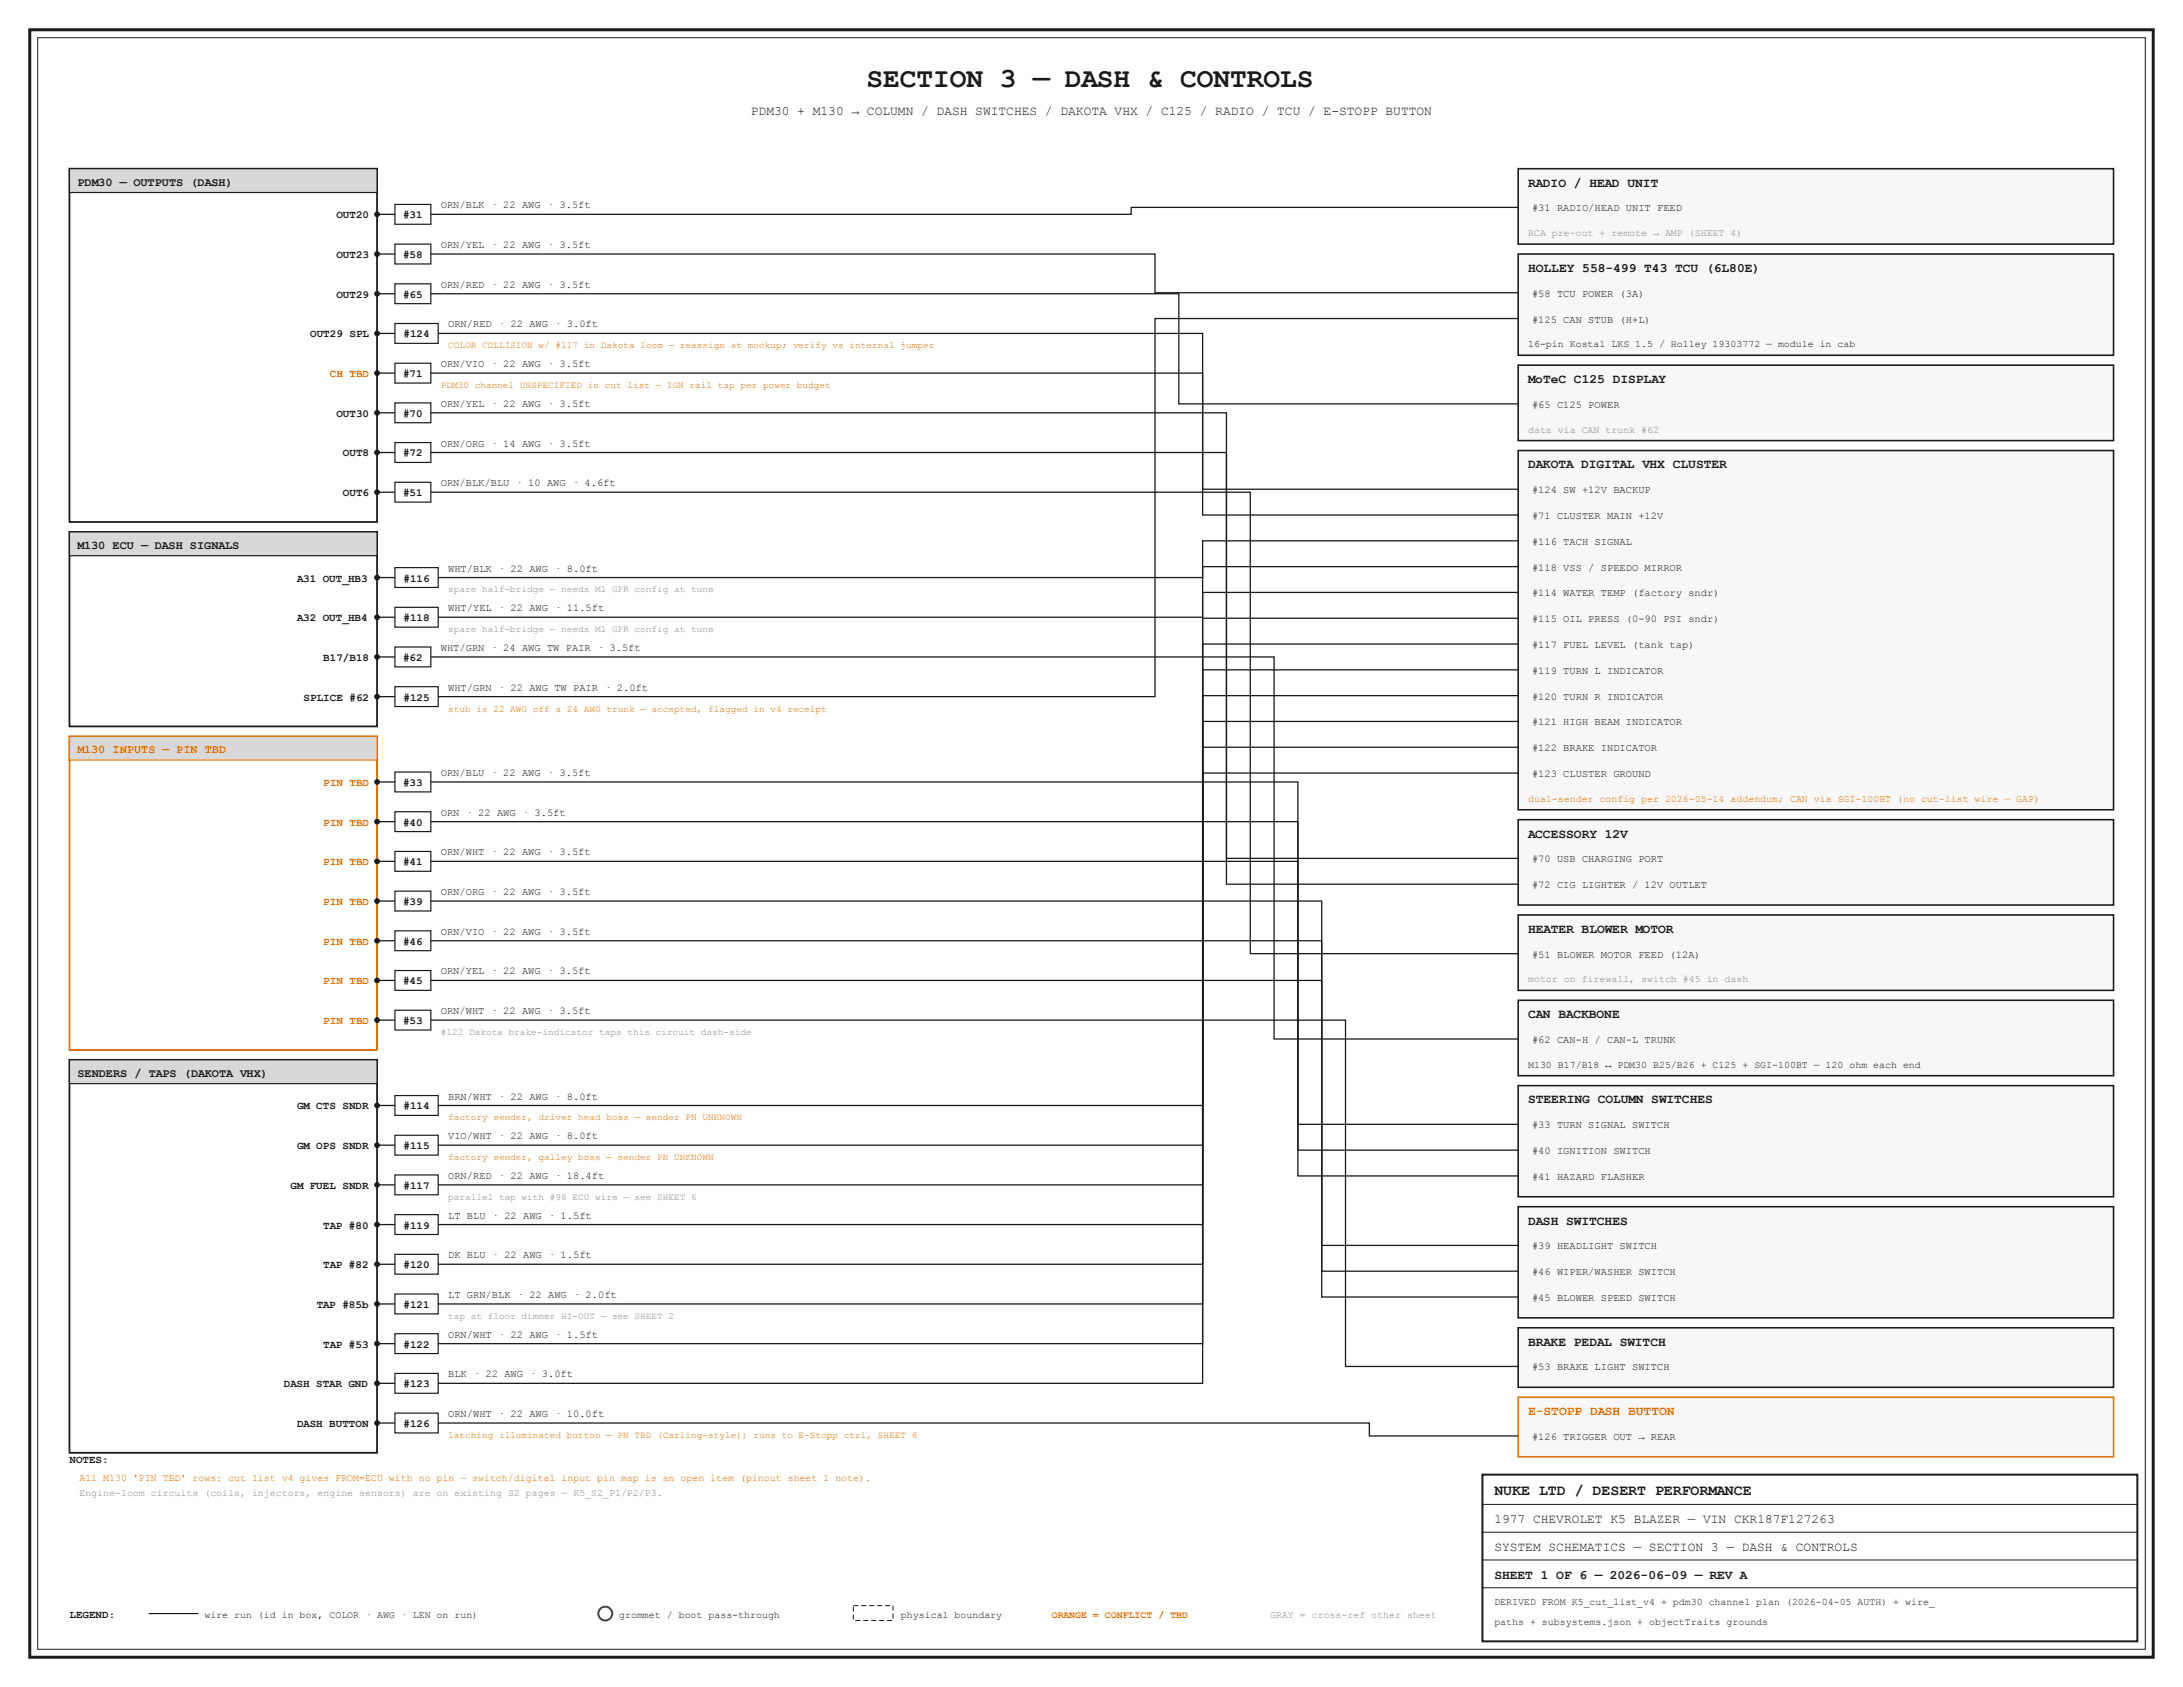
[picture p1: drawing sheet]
<svg xmlns="http://www.w3.org/2000/svg" width="582mm" height="450mm" viewBox="0 0 582 450" stroke-linecap="round" stroke-linejoin="round" font-family="sans-serif">
<defs><g id="words">
<text font-size="7.4" fill="#1a1a1a" x="231" y="23.3">SECTION 3 — DASH &amp; CONTROLS</text>
<text font-size="4" fill="#1a1a1a" x="398.5" y="398.7">NUKE LTD / DESERT PERFORMANCE</text>
<g font-size="3.4" fill="#1a1a1a">
<text x="200.2" y="30.7">PDM30 + M130 → COLUMN / DASH SWITCHES / DAKOTA VHX / C125 / RADIO / TCU / E-STOPP BUTTON</text>
<text x="407.5" y="49.7">RADIO / HEAD UNIT</text>
<text x="407.5" y="72.5">HOLLEY 558-499 T43 TCU (6L80E)</text>
<text x="407.5" y="102.1">MoTeC C125 DISPLAY</text>
<text x="407.5" y="124.9">DAKOTA DIGITAL VHX CLUSTER</text>
<text x="407.5" y="223.3">ACCESSORY 12V</text>
<text x="407.5" y="248.7">HEATER BLOWER MOTOR</text>
<text x="407.5" y="271.5">CAN BACKBONE</text>
<text x="407.5" y="294.2">STEERING COLUMN SWITCHES</text>
<text x="407.5" y="326.5">DASH SWITCHES</text>
<text x="407.5" y="358.8">BRAKE PEDAL SWITCH</text>
<text x="398.5" y="406.1">1977 CHEVROLET K5 BLAZER — VIN CKR187F127263</text>
<text x="398.5" y="413.5">SYSTEM SCHEMATICS — SECTION 3 — DASH &amp; CONTROLS</text>
<text x="398.5" y="421">SHEET 1 OF 6 — 2026-06-09 — REV A</text>
</g>
<text font-size="3.4" fill="#e67300" x="407.5" y="377.3">E-STOPP DASH BUTTON</text>
<g font-size="3.2" fill="#1a1a1a">
<text x="20.6" y="49.5">PDM30 — OUTPUTS (DASH)</text>
<text x="20.6" y="146.3">M130 ECU — DASH SIGNALS</text>
<text x="20.6" y="287.1">SENDERS / TAPS (DAKOTA VHX)</text>
</g>
<text font-size="3.2" fill="#e67300" x="20.6" y="200.8">M130 INPUTS — PIN TBD</text>
<g font-size="2.9" fill="#1a1a1a">
<text x="89.7" y="58.2">OUT20</text>
<text x="107.5" y="58.2">#31</text>
<text x="89.7" y="68.8">OUT23</text>
<text x="107.5" y="68.8">#58</text>
<text x="89.7" y="79.4">OUT29</text>
<text x="107.5" y="79.4">#65</text>
<text x="82.7" y="90">OUT29 SPL</text>
<text x="107.6" y="90">#124</text>
<text x="107.5" y="100.5">#71</text>
<text x="89.7" y="111.1">OUT30</text>
<text x="107.5" y="111.1">#70</text>
<text x="91.4" y="121.7">OUT8</text>
<text x="107.5" y="121.7">#72</text>
<text x="91.4" y="132.3">OUT6</text>
<text x="107.5" y="132.3">#51</text>
<text x="79.2" y="155">A31 OUT_HB3</text>
<text x="107.6" y="155">#116</text>
<text x="79.2" y="165.6">A32 OUT_HB4</text>
<text x="107.6" y="165.6">#118</text>
<text x="86.2" y="176.2">B17/B18</text>
<text x="107.5" y="176.2">#62</text>
<text x="81" y="186.8">SPLICE #62</text>
<text x="107.6" y="186.8">#125</text>
<text x="107.5" y="209.6">#33</text>
<text x="107.5" y="220.1">#40</text>
<text x="107.5" y="230.7">#41</text>
<text x="107.5" y="241.3">#39</text>
<text x="107.5" y="251.9">#46</text>
<text x="107.5" y="262.5">#45</text>
<text x="107.5" y="273.1">#53</text>
<text x="79.2" y="295.8">GM CTS SNDR</text>
<text x="107.6" y="295.8">#114</text>
<text x="79.2" y="306.4">GM OPS SNDR</text>
<text x="107.6" y="306.4">#115</text>
<text x="77.5" y="317">GM FUEL SNDR</text>
<text x="107.6" y="317">#117</text>
<text x="86.2" y="327.6">TAP #80</text>
<text x="107.6" y="327.6">#119</text>
<text x="86.2" y="338.1">TAP #82</text>
<text x="107.6" y="338.1">#120</text>
<text x="84.5" y="348.7">TAP #85b</text>
<text x="107.6" y="348.7">#121</text>
<text x="86.2" y="359.3">TAP #53</text>
<text x="107.6" y="359.3">#122</text>
<text x="75.7" y="369.9">DASH STAR GND</text>
<text x="107.6" y="369.9">#123</text>
<text x="79.2" y="380.5">DASH BUTTON</text>
<text x="107.6" y="380.5">#126</text>
<text x="18.5" y="390">NOTES:</text>
<text x="18.5" y="431.3">LEGEND:</text>
</g>
<g font-size="2.9" fill="#e67300">
<text x="87.9" y="100.5">CH TBD</text>
<text x="86.2" y="209.6">PIN TBD</text>
<text x="86.2" y="220.1">PIN TBD</text>
<text x="86.2" y="230.7">PIN TBD</text>
<text x="86.2" y="241.3">PIN TBD</text>
<text x="86.2" y="251.9">PIN TBD</text>
<text x="86.2" y="262.5">PIN TBD</text>
<text x="86.2" y="273.1">PIN TBD</text>
</g>
<g font-size="2.8" fill="#1a1a1a">
<text x="117.5" y="55.6">ORN/BLK · 22 AWG · 3.5ft</text>
<text x="408.5" y="56.4">#31 RADIO/HEAD UNIT FEED</text>
<text x="117.5" y="66.1">ORN/YEL · 22 AWG · 3.5ft</text>
<text x="117.5" y="76.7">ORN/RED · 22 AWG · 3.5ft</text>
<text x="408.5" y="79.1">#58 TCU POWER (3A)</text>
<text x="119.5" y="87.3">ORN/RED · 22 AWG · 3.0ft</text>
<text x="408.5" y="86">#125 CAN STUB (H+L)</text>
<text x="117.5" y="97.9">ORN/VIO · 22 AWG · 3.5ft</text>
<text x="117.5" y="108.5">ORN/YEL · 22 AWG · 3.5ft</text>
<text x="408.5" y="108.7">#65 C125 POWER</text>
<text x="117.5" y="119.1">ORN/ORG · 14 AWG · 3.5ft</text>
<text x="117.5" y="129.6">ORN/BLK/BLU · 10 AWG · 4.6ft</text>
<text x="408.5" y="131.5">#124 SW +12V BACKUP</text>
<text x="408.5" y="138.4">#71 CLUSTER MAIN +12V</text>
<text x="408.5" y="145.3">#116 TACH SIGNAL</text>
<text x="119.5" y="152.4">WHT/BLK · 22 AWG · 8.0ft</text>
<text x="408.5" y="152.1">#118 VSS / SPEEDO MIRROR</text>
<text x="408.5" y="159">#114 WATER TEMP (factory sndr)</text>
<text x="119.5" y="163">WHT/YEL · 22 AWG · 11.5ft</text>
<text x="408.5" y="165.9">#115 OIL PRESS (0-90 PSI sndr)</text>
<text x="117.5" y="173.6">WHT/GRN · 24 AWG TW PAIR · 3.5ft</text>
<text x="408.5" y="172.8">#117 FUEL LEVEL (tank tap)</text>
<text x="408.5" y="179.7">#119 TURN L INDICATOR</text>
<text x="119.5" y="184.2">WHT/GRN · 22 AWG TW PAIR · 2.0ft</text>
<text x="408.5" y="186.5">#120 TURN R INDICATOR</text>
<text x="408.5" y="193.4">#121 HIGH BEAM INDICATOR</text>
<text x="408.5" y="200.3">#122 BRAKE INDICATOR</text>
<text x="117.5" y="206.9">ORN/BLU · 22 AWG · 3.5ft</text>
<text x="408.5" y="207.2">#123 CLUSTER GROUND</text>
<text x="117.5" y="217.5">ORN · 22 AWG · 3.5ft</text>
<text x="117.5" y="228.1">ORN/WHT · 22 AWG · 3.5ft</text>
<text x="408.5" y="229.9">#70 USB CHARGING PORT</text>
<text x="117.5" y="238.7">ORN/ORG · 22 AWG · 3.5ft</text>
<text x="408.5" y="236.8">#72 CIG LIGHTER / 12V OUTLET</text>
<text x="117.5" y="249.2">ORN/VIO · 22 AWG · 3.5ft</text>
<text x="408.5" y="255.3">#51 BLOWER MOTOR FEED (12A)</text>
<text x="117.5" y="259.8">ORN/YEL · 22 AWG · 3.5ft</text>
<text x="117.5" y="270.4">ORN/WHT · 22 AWG · 3.5ft</text>
<text x="408.5" y="278.1">#62 CAN-H / CAN-L TRUNK</text>
<text x="119.5" y="293.2">BRN/WHT · 22 AWG · 8.0ft</text>
<text x="119.5" y="303.7">VIO/WHT · 22 AWG · 8.0ft</text>
<text x="408.5" y="300.8">#33 TURN SIGNAL SWITCH</text>
<text x="408.5" y="307.7">#40 IGNITION SWITCH</text>
<text x="119.5" y="314.3">ORN/RED · 22 AWG · 18.4ft</text>
<text x="408.5" y="314.6">#41 HAZARD FLASHER</text>
<text x="119.5" y="324.9">LT BLU · 22 AWG · 1.5ft</text>
<text x="119.5" y="335.5">DK BLU · 22 AWG · 1.5ft</text>
<text x="408.5" y="333.1">#39 HEADLIGHT SWITCH</text>
<text x="408.5" y="340">#46 WIPER/WASHER SWITCH</text>
<text x="119.5" y="346.1">LT GRN/BLK · 22 AWG · 2.0ft</text>
<text x="408.5" y="346.9">#45 BLOWER SPEED SWITCH</text>
<text x="119.5" y="356.7">ORN/WHT · 22 AWG · 1.5ft</text>
<text x="408.5" y="365.4">#53 BRAKE LIGHT SWITCH</text>
<text x="119.5" y="367.2">BLK · 22 AWG · 3.0ft</text>
<text x="119.5" y="377.8">ORN/WHT · 22 AWG · 10.0ft</text>
<text x="408.5" y="383.9">#126 TRIGGER OUT → REAR</text>
</g>
<g font-size="2.6" fill="#8a8a8a">
<text x="407.5" y="63">RCA pre-out + remote → AMP (SHEET 4)</text>
<text x="407.5" y="115.4">data via CAN trunk #62</text>
<text x="407.5" y="261.9">motor on firewall, switch #45 in dash</text>
<text x="21.2" y="399">Engine-loom circuits (coils, injectors, engine sensors) are on existing S2 pages — K5_S2_P1/P2/P3.</text>
<text x="338.7" y="431.3">GRAY = cross-ref other sheet</text>
</g>
<g font-size="2.6" fill="#1a1a1a">
<text x="407.5" y="92.6">16-pin Kostal LKS 1.5 / Holley 19303772 — module in cab</text>
<text x="407.5" y="284.7">M130 B17/B18 ↔ PDM30 B25/B26 + C125 + SGI-100BT — 120 ohm each end</text>
<text x="54.5" y="431.3">wire run (id in box, COLOR · AWG · LEN on run)</text>
<text x="165.1" y="431.3">grommet / boot pass-through</text>
<text x="240.2" y="431.3">physical boundary</text>
<text x="398.5" y="427.8">DERIVED FROM K5_cut_list_v4 + pdm30 channel plan (2026-04-05 AUTH) + wire_</text>
<text x="398.5" y="433.4">paths + subsystems.json + objectTraits grounds</text>
</g>
<g font-size="2.6" fill="#e67300">
<text x="407.5" y="213.8">dual-sender config per 2026-05-14 addendum; CAN via SGI-100BT (no cut-list wire — GAP)</text>
<text x="21.2" y="394.8">All M130 'PIN TBD' rows: cut list v4 gives FROM=ECU with no pin — switch/digital input pin map is an open item (pinout sheet 1 note).</text>
<text x="280.5" y="431.3">ORANGE = CONFLICT / TBD</text>
</g>
<g font-size="2.5" fill="#e67300">
<text x="119.5" y="92.9">COLOR COLLISION w/ #117 in Dakota loom — reassign at mockup; verify vs internal jumper</text>
<text x="117.5" y="103.5">PDM30 channel UNSPECIFIED in cut list — IGN rail tap per power budget</text>
<text x="119.5" y="189.7">stub is 22 AWG off a 24 AWG trunk — accepted, flagged in v4 receipt</text>
<text x="119.5" y="298.7">factory sender, driver head boss — sender PN UNKNOWN</text>
<text x="119.5" y="309.3">factory sender, galley boss — sender PN UNKNOWN</text>
<text x="119.5" y="383.4">latching illuminated button — PN TBD (Carling-style); runs to E-Stopp ctrl, SHEET 6</text>
</g>
<g font-size="2.5" fill="#8a8a8a">
<text x="119.5" y="158">spare half-bridge — needs M1 GPR config at tune</text>
<text x="119.5" y="168.5">spare half-bridge — needs M1 GPR config at tune</text>
<text x="117.5" y="276">#122 Dakota brake-indicator taps this circuit dash-side</text>
<text x="119.5" y="319.9">parallel tap with #98 ECU wire — see SHEET 6</text>
<text x="119.5" y="351.6">tap at floor dimmer HI-OUT — see SHEET 2</text>
</g>
</g></defs>
<path d="M7.9 7.9h566.2v434h-566.2z" fill="none" stroke="#1a1a1a" stroke-width=".79" stroke-linecap="butt"/>
<path d="M10.1 10.1h561.9v429.6h-561.9z" fill="none" stroke="#1a1a1a" stroke-width=".27"/>
<g fill="#f7f7f7" stroke="#1a1a1a" stroke-width=".42">
<path d="M404.8 45h158.8v20.1h-158.8z"/>
<path d="M404.8 67.7h158.8v27h-158.8z"/>
<path d="M404.8 97.4h158.8v20.1h-158.8z"/>
<path d="M404.8 120.1h158.8v95.8h-158.8z"/>
<path d="M404.8 218.5h158.8v22.8h-158.8z"/>
<path d="M404.8 243.9h158.8v20.2h-158.8z"/>
<path d="M404.8 266.7h158.8v20.1h-158.8z"/>
<path d="M404.8 289.5h158.8v29.6h-158.8z"/>
<path d="M404.8 321.7h158.8v29.7h-158.8z"/>
<path d="M404.8 354h158.8v15.9h-158.8z"/>
</g>
<path d="M404.8 372.5h158.8v15.9h-158.8z" fill="#f7f7f7" stroke="#e67300" stroke-width=".42"/>
<path d="M18.5 45h82v94.2h-82z" fill="#fff" stroke="#1a1a1a" stroke-width=".48"/>
<path d="M18.5 45h82v6.3h-82z" fill="#d8d8d8" stroke="#1a1a1a" stroke-width=".32"/>
<path d="M404.8 55.3h-103.2v1.8h-201.1" fill="none" stroke="#1a1a1a" stroke-width=".34"/>
<circle cx="100.5" cy="57.2" r=".64" fill="#1a1a1a" stroke="#1a1a1a" stroke-width=".27"/>
<path d="M105.3 54.5h9.6v5.3h-9.6z" fill="#fff" stroke="#1a1a1a" stroke-width=".32"/>
<path d="M100.5 67.7h207.5v10.4h96.8" fill="none" stroke="#1a1a1a" stroke-width=".34"/>
<circle cx="100.5" cy="67.7" r=".64" fill="#1a1a1a" stroke="#1a1a1a" stroke-width=".27"/>
<path d="M105.3 65.1h9.6v5.3h-9.6z" fill="#fff" stroke="#1a1a1a" stroke-width=".32"/>
<path d="M100.5 78.3h213.8v29.4h90.5" fill="none" stroke="#1a1a1a" stroke-width=".34"/>
<circle cx="100.5" cy="78.3" r=".64" fill="#1a1a1a" stroke="#1a1a1a" stroke-width=".27"/>
<path d="M105.3 75.7h9.6v5.3h-9.6z" fill="#fff" stroke="#1a1a1a" stroke-width=".32"/>
<path d="M100.5 88.9h220.2v41.5h84.1" fill="none" stroke="#1a1a1a" stroke-width=".34"/>
<circle cx="100.5" cy="88.9" r=".64" fill="#1a1a1a" stroke="#1a1a1a" stroke-width=".27"/>
<path d="M105.3 86.3h11.5v5.2h-11.5z" fill="#fff" stroke="#1a1a1a" stroke-width=".32"/>
<path d="M100.5 99.5h220.2v37.8h84.1" fill="none" stroke="#1a1a1a" stroke-width=".34"/>
<circle cx="100.5" cy="99.5" r=".64" fill="#1a1a1a" stroke="#1a1a1a" stroke-width=".27"/>
<path d="M105.3 96.8h9.6v5.3h-9.6z" fill="#fff" stroke="#1a1a1a" stroke-width=".32"/>
<path d="M100.5 110.1h226.5v118.8h77.8" fill="none" stroke="#1a1a1a" stroke-width=".34"/>
<circle cx="100.5" cy="110.1" r=".64" fill="#1a1a1a" stroke="#1a1a1a" stroke-width=".27"/>
<path d="M105.3 107.4h9.6v5.3h-9.6z" fill="#fff" stroke="#1a1a1a" stroke-width=".32"/>
<path d="M100.5 120.6h226.5v115.1h77.8" fill="none" stroke="#1a1a1a" stroke-width=".34"/>
<circle cx="100.5" cy="120.7" r=".64" fill="#1a1a1a" stroke="#1a1a1a" stroke-width=".27"/>
<path d="M105.3 118h9.6v5.3h-9.6z" fill="#fff" stroke="#1a1a1a" stroke-width=".32"/>
<path d="M100.5 131.2h232.9v123.1h71.4" fill="none" stroke="#1a1a1a" stroke-width=".34"/>
<circle cx="100.5" cy="131.2" r=".64" fill="#1a1a1a" stroke="#1a1a1a" stroke-width=".27"/>
<path d="M105.3 128.6h9.6v5.3h-9.6z" fill="#fff" stroke="#1a1a1a" stroke-width=".32"/>
<path d="M18.5 141.8h82v51.9h-82z" fill="#fff" stroke="#1a1a1a" stroke-width=".48"/>
<path d="M18.5 141.8h82v6.4h-82z" fill="#d8d8d8" stroke="#1a1a1a" stroke-width=".32"/>
<path d="M404.8 144.2h-84.1v9.8h-220.2" fill="none" stroke="#1a1a1a" stroke-width=".34"/>
<circle cx="100.5" cy="154" r=".64" fill="#1a1a1a" stroke="#1a1a1a" stroke-width=".27"/>
<path d="M105.3 151.3h11.5v5.3h-11.5z" fill="#fff" stroke="#1a1a1a" stroke-width=".32"/>
<path d="M404.8 151.1h-84.1v13.5h-220.2" fill="none" stroke="#1a1a1a" stroke-width=".34"/>
<circle cx="100.5" cy="164.6" r=".64" fill="#1a1a1a" stroke="#1a1a1a" stroke-width=".27"/>
<path d="M105.3 161.9h11.5v5.3h-11.5z" fill="#fff" stroke="#1a1a1a" stroke-width=".32"/>
<path d="M100.5 175.2h239.2v101.8h65.1" fill="none" stroke="#1a1a1a" stroke-width=".34"/>
<circle cx="100.5" cy="175.2" r=".64" fill="#1a1a1a" stroke="#1a1a1a" stroke-width=".27"/>
<path d="M105.3 172.5h9.6v5.3h-9.6z" fill="#fff" stroke="#1a1a1a" stroke-width=".32"/>
<path d="M404.8 84.9h-96.8v100.8h-207.5" fill="none" stroke="#1a1a1a" stroke-width=".34"/>
<circle cx="100.5" cy="185.7" r=".64" fill="#1a1a1a" stroke="#1a1a1a" stroke-width=".27"/>
<path d="M105.3 183.1h11.5v5.3h-11.5z" fill="#fff" stroke="#1a1a1a" stroke-width=".32"/>
<path d="M18.5 196.3h82v83.6h-82z" fill="#fff" stroke="#e67300" stroke-width=".48"/>
<path d="M18.5 196.3h82v6.4h-82z" fill="#d8d8d8" stroke="#e67300" stroke-width=".32"/>
<path d="M100.5 208.5h245.6v91.3h58.7" fill="none" stroke="#1a1a1a" stroke-width=".34"/>
<circle cx="100.5" cy="208.5" r=".64" fill="#1a1a1a" stroke="#1a1a1a" stroke-width=".27"/>
<path d="M105.3 205.8h9.6v5.3h-9.6z" fill="#fff" stroke="#1a1a1a" stroke-width=".32"/>
<path d="M100.5 219.1h245.6v87.6h58.7" fill="none" stroke="#1a1a1a" stroke-width=".34"/>
<circle cx="100.5" cy="219.1" r=".64" fill="#1a1a1a" stroke="#1a1a1a" stroke-width=".27"/>
<path d="M105.3 216.4h9.6v5.3h-9.6z" fill="#fff" stroke="#1a1a1a" stroke-width=".32"/>
<path d="M100.5 229.7h245.6v83.8h58.7" fill="none" stroke="#1a1a1a" stroke-width=".34"/>
<circle cx="100.5" cy="229.7" r=".64" fill="#1a1a1a" stroke="#1a1a1a" stroke-width=".27"/>
<path d="M105.3 227h9.6v5.3h-9.6z" fill="#fff" stroke="#1a1a1a" stroke-width=".32"/>
<path d="M100.5 240.2h251.9v91.9h52.4" fill="none" stroke="#1a1a1a" stroke-width=".34"/>
<circle cx="100.5" cy="240.2" r=".64" fill="#1a1a1a" stroke="#1a1a1a" stroke-width=".27"/>
<path d="M105.3 237.6h9.6v5.3h-9.6z" fill="#fff" stroke="#1a1a1a" stroke-width=".32"/>
<path d="M100.5 250.8h251.9v88.1h52.4" fill="none" stroke="#1a1a1a" stroke-width=".34"/>
<circle cx="100.5" cy="250.8" r=".64" fill="#1a1a1a" stroke="#1a1a1a" stroke-width=".27"/>
<path d="M105.3 248.2h9.6v5.3h-9.6z" fill="#fff" stroke="#1a1a1a" stroke-width=".32"/>
<path d="M100.5 261.4h251.9v84.4h52.4" fill="none" stroke="#1a1a1a" stroke-width=".34"/>
<circle cx="100.5" cy="261.4" r=".64" fill="#1a1a1a" stroke="#1a1a1a" stroke-width=".27"/>
<path d="M105.3 258.8h9.6v5.3h-9.6z" fill="#fff" stroke="#1a1a1a" stroke-width=".32"/>
<path d="M100.5 272h258.3v92.3h46" fill="none" stroke="#1a1a1a" stroke-width=".34"/>
<circle cx="100.5" cy="272" r=".64" fill="#1a1a1a" stroke="#1a1a1a" stroke-width=".27"/>
<path d="M105.3 269.3h9.6v5.3h-9.6z" fill="#fff" stroke="#1a1a1a" stroke-width=".32"/>
<path d="M18.5 282.6h82v104.7h-82z" fill="#fff" stroke="#1a1a1a" stroke-width=".48"/>
<path d="M18.5 282.6h82v6.3h-82z" fill="#d8d8d8" stroke="#1a1a1a" stroke-width=".32"/>
<path d="M404.8 158h-84.1v136.7h-220.2" fill="none" stroke="#1a1a1a" stroke-width=".34"/>
<circle cx="100.5" cy="294.7" r=".64" fill="#1a1a1a" stroke="#1a1a1a" stroke-width=".27"/>
<path d="M105.3 292.1h11.5v5.3h-11.5z" fill="#fff" stroke="#1a1a1a" stroke-width=".32"/>
<path d="M404.8 164.8h-84.1v140.5h-220.2" fill="none" stroke="#1a1a1a" stroke-width=".34"/>
<circle cx="100.5" cy="305.3" r=".64" fill="#1a1a1a" stroke="#1a1a1a" stroke-width=".27"/>
<path d="M105.3 302.7h11.5v5.3h-11.5z" fill="#fff" stroke="#1a1a1a" stroke-width=".32"/>
<path d="M404.8 171.7h-84.1v144.2h-220.2" fill="none" stroke="#1a1a1a" stroke-width=".34"/>
<circle cx="100.5" cy="315.9" r=".64" fill="#1a1a1a" stroke="#1a1a1a" stroke-width=".27"/>
<path d="M105.3 313.3h11.5v5.3h-11.5z" fill="#fff" stroke="#1a1a1a" stroke-width=".32"/>
<path d="M404.8 178.6h-84.1v147.9h-220.2" fill="none" stroke="#1a1a1a" stroke-width=".34"/>
<circle cx="100.5" cy="326.5" r=".64" fill="#1a1a1a" stroke="#1a1a1a" stroke-width=".27"/>
<path d="M105.3 323.8h11.5v5.3h-11.5z" fill="#fff" stroke="#1a1a1a" stroke-width=".32"/>
<path d="M404.8 185.5h-84.1v151.6h-220.2" fill="none" stroke="#1a1a1a" stroke-width=".34"/>
<circle cx="100.5" cy="337.1" r=".64" fill="#1a1a1a" stroke="#1a1a1a" stroke-width=".27"/>
<path d="M105.3 334.4h11.5v5.3h-11.5z" fill="#fff" stroke="#1a1a1a" stroke-width=".32"/>
<path d="M404.8 192.4h-84.1v155.3h-220.2" fill="none" stroke="#1a1a1a" stroke-width=".34"/>
<circle cx="100.5" cy="347.7" r=".64" fill="#1a1a1a" stroke="#1a1a1a" stroke-width=".27"/>
<path d="M105.3 345h11.5v5.3h-11.5z" fill="#fff" stroke="#1a1a1a" stroke-width=".32"/>
<path d="M404.8 199.2h-84.1v159h-220.2" fill="none" stroke="#1a1a1a" stroke-width=".34"/>
<circle cx="100.5" cy="358.2" r=".64" fill="#1a1a1a" stroke="#1a1a1a" stroke-width=".27"/>
<path d="M105.3 355.6h11.5v5.3h-11.5z" fill="#fff" stroke="#1a1a1a" stroke-width=".32"/>
<path d="M404.8 206.1h-84.1v162.7h-220.2" fill="none" stroke="#1a1a1a" stroke-width=".34"/>
<circle cx="100.5" cy="368.8" r=".64" fill="#1a1a1a" stroke="#1a1a1a" stroke-width=".27"/>
<path d="M105.3 366.2h11.5v5.3h-11.5z" fill="#fff" stroke="#1a1a1a" stroke-width=".32"/>
<path d="M100.5 379.4h264.6v3.5h39.7" fill="none" stroke="#1a1a1a" stroke-width=".34"/>
<circle cx="100.5" cy="379.4" r=".64" fill="#1a1a1a" stroke="#1a1a1a" stroke-width=".27"/>
<path d="M105.3 376.8h11.5v5.3h-11.5z" fill="#fff" stroke="#1a1a1a" stroke-width=".32"/>
<path d="M39.7 430.2h13.2" fill="none" stroke="#1a1a1a" stroke-width=".32"/>
<circle cx="161.4" cy="430.2" r="1.85" fill="none" stroke="#1e7d32" stroke-width=".53"/>
<path d="M227.5 428.1h10.6v4h-10.6z" fill="none" stroke="#1a1a1a" stroke-width=".27" stroke-dasharray="1.3 .8" stroke-linecap="butt"/>
<path d="M395.3 393.2h174.6v44.4h-174.6z" fill="#fff" stroke="#1a1a1a" stroke-width=".53"/>
<path d="M395.3 401.1h174.6M395.3 408.5h174.6M395.3 415.9h174.6M395.3 423.3h174.6" fill="none" stroke="#1a1a1a" stroke-width=".27"/>
<use href="#words"/>
</svg>
